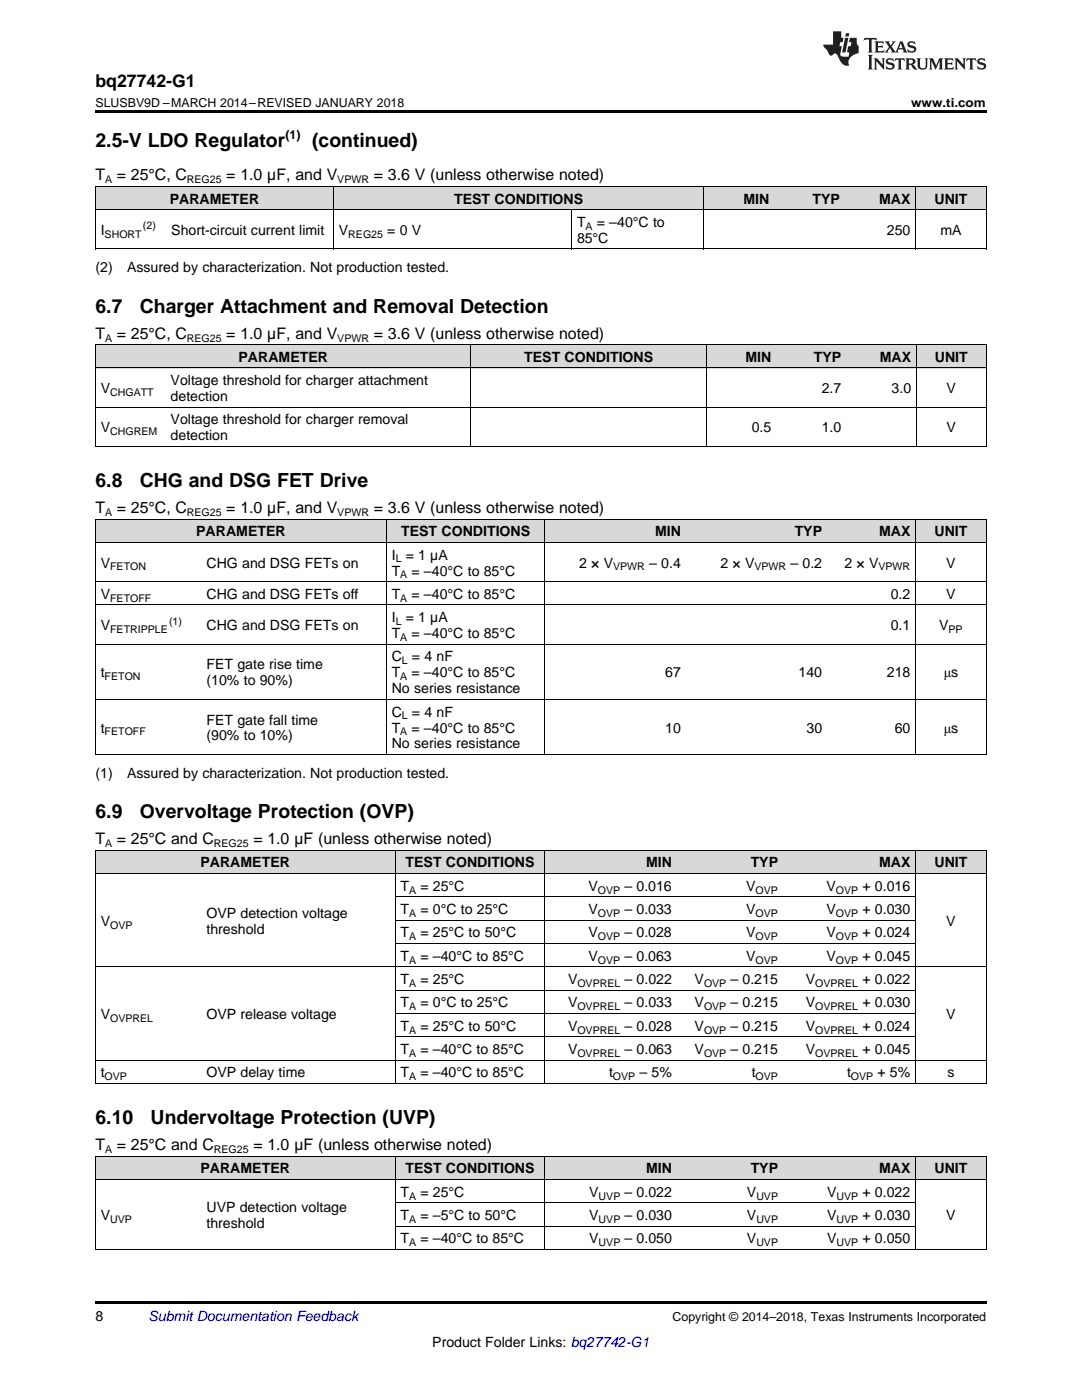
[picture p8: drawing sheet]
<svg xmlns="http://www.w3.org/2000/svg" width="216mm" height="279mm" viewBox="0 0 216 279" stroke-linecap="round" stroke-linejoin="round" font-family="sans-serif">
<defs><g id="words">
<g font-size="3.9">
<text x="19" y="29.3">2.5-V LDO Regulator</text>
<text x="62.3" y="29.3">(continued)</text>
<text x="19" y="62.4">6.7</text>
<text x="27.9" y="62.4">Charger Attachment and Removal Detection</text>
<text x="19" y="97.2">6.8</text>
<text x="27.9" y="97.2">CHG and DSG FET Drive</text>
<text x="19" y="163.3">6.9</text>
<text x="27.9" y="163.3">Overvoltage Protection (OVP)</text>
<text x="19" y="224.4">6.10</text>
<text x="30.1" y="224.4">Undervoltage Protection (UVP)</text>
</g>
<text font-size="3.5" x="19" y="17.3">bq27742-G1</text>
<g font-size="3.2">
<text x="19" y="36">T</text>
<text x="23.3" y="36">= 25°C, C</text>
<text x="45.2" y="36">= 1.0 µF, and V</text>
<text x="74.6" y="36">= 3.6 V (unless otherwise noted)</text>
<text x="19" y="67.6">T</text>
<text x="23.3" y="67.6">= 25°C, C</text>
<text x="45.2" y="67.6">= 1.0 µF, and V</text>
<text x="74.6" y="67.6">= 3.6 V (unless otherwise noted)</text>
<text x="19" y="102.4">T</text>
<text x="23.3" y="102.4">= 25°C, C</text>
<text x="45.2" y="102.4">= 1.0 µF, and V</text>
<text x="74.6" y="102.4">= 3.6 V (unless otherwise noted)</text>
<text x="19" y="168.5">T</text>
<text x="23.3" y="168.5">= 25°C and C</text>
<text x="50.6" y="168.5">= 1.0 µF (unless otherwise noted)</text>
<text x="19" y="229.5">T</text>
<text x="23.3" y="229.5">= 25°C and C</text>
<text x="50.6" y="229.5">= 1.0 µF (unless otherwise noted)</text>
</g>
<g font-size="2.8">
<text x="33.9" y="40.6">PARAMETER</text>
<text x="90.6" y="40.6">TEST CONDITIONS</text>
<text x="148.3" y="40.6">MIN</text>
<text x="162.1" y="40.6">TYP</text>
<text x="175.4" y="40.6">MAX</text>
<text x="186.5" y="40.6">UNIT</text>
<text x="20.1" y="46.9">I</text>
<text x="34.2" y="46.9">Short-circuit current limit</text>
<text x="67.6" y="46.9">V</text>
<text x="77.3" y="46.9">= 0 V</text>
<text x="115.1" y="45.3">T</text>
<text x="119.1" y="45.3">= –40°C to</text>
<text x="177" y="46.9">250</text>
<text x="187.6" y="46.9">mA</text>
<text x="115.1" y="48.5">85°C</text>
<text x="19" y="54.3">(2)</text>
<text x="25.4" y="54.3">Assured by characterization. Not production tested.</text>
<text x="34" y="76.9">Voltage threshold for charger attachment</text>
<text x="47.6" y="72.2">PARAMETER</text>
<text x="104.6" y="72.2">TEST CONDITIONS</text>
<text x="148.7" y="72.2">MIN</text>
<text x="162.4" y="72.2">TYP</text>
<text x="175.5" y="72.2">MAX</text>
<text x="186.5" y="72.2">UNIT</text>
<text x="20.1" y="78.5">V</text>
<text x="34" y="80">detection</text>
<text x="164" y="78.5">2.7</text>
<text x="177.9" y="78.5">3.0</text>
<text x="188.9" y="78.5">V</text>
<text x="20.1" y="86.3">V</text>
<text x="34" y="84.7">Voltage threshold for charger removal</text>
<text x="34" y="87.9">detection</text>
<text x="150" y="86.3">0.5</text>
<text x="164" y="86.3">1.0</text>
<text x="188.9" y="86.3">V</text>
<text x="39.2" y="107">PARAMETER</text>
<text x="80" y="107">TEST CONDITIONS</text>
<text x="130.7" y="107">MIN</text>
<text x="158.6" y="107">TYP</text>
<text x="175.4" y="107">MAX</text>
<text x="186.5" y="107">UNIT</text>
<text x="20.1" y="113.3">V</text>
<text x="41.2" y="113.3">CHG and DSG FETs on</text>
<text x="78.2" y="111.7">I</text>
<text x="81" y="111.7">= 1 µA</text>
<text x="115.6" y="113.3">2 × V</text>
<text x="129.5" y="113.3">– 0.4</text>
<text x="143.8" y="113.3">2 × V</text>
<text x="157.7" y="113.3">– 0.2</text>
<text x="168.5" y="113.3">2 × V</text>
<text x="188.8" y="113.3">V</text>
<text x="20.1" y="119.5">V</text>
<text x="41.2" y="119.5">CHG and DSG FETs off</text>
<text x="78.2" y="114.9">T</text>
<text x="78.2" y="119.5">T</text>
<text x="82.1" y="114.9">= –40°C to 85°C</text>
<text x="82.1" y="119.5">= –40°C to 85°C</text>
<text x="177.7" y="119.5">0.2</text>
<text x="188.8" y="119.5">V</text>
<text x="20.1" y="125.8">V</text>
<text x="41.2" y="125.8">CHG and DSG FETs on</text>
<text x="78.2" y="124.2">I</text>
<text x="81" y="124.2">= 1 µA</text>
<text x="177.7" y="125.8">0.1</text>
<text x="187.4" y="125.8">V</text>
<text x="78.2" y="127.4">T</text>
<text x="82.1" y="127.4">= –40°C to 85°C</text>
<text x="20.1" y="135.2">t</text>
<text x="41.2" y="133.6">FET gate rise time</text>
<text x="41.2" y="136.8">(10% to 90%)</text>
<text x="78.2" y="132">C</text>
<text x="78.2" y="135.2">T</text>
<text x="82.1" y="135.2">= –40°C to 85°C</text>
<text x="82.2" y="132">= 4 nF</text>
<text x="132.8" y="135.2">67</text>
<text x="159.3" y="135.2">140</text>
<text x="177" y="135.2">218</text>
<text x="188.3" y="135.2">μs</text>
<text x="78.2" y="138.4">No series resistance</text>
<text x="78.2" y="143">C</text>
<text x="82.2" y="143">= 4 nF</text>
<text x="20.1" y="146.2">t</text>
<text x="41.2" y="144.6">FET gate fall time</text>
<text x="41.2" y="147.8">(90% to 10%)</text>
<text x="78.2" y="146.2">T</text>
<text x="78.2" y="149.4">No series resistance</text>
<text x="82.1" y="146.2">= –40°C to 85°C</text>
<text x="132.8" y="146.2">10</text>
<text x="160.9" y="146.2">30</text>
<text x="178.5" y="146.2">60</text>
<text x="188.3" y="146.2">μs</text>
<text x="19" y="155.2">(1)</text>
<text x="25.4" y="155.2">Assured by characterization. Not production tested.</text>
<text x="40" y="173.1">PARAMETER</text>
<text x="80.9" y="173.1">TEST CONDITIONS</text>
<text x="128.9" y="173.1">MIN</text>
<text x="149.8" y="173.1">TYP</text>
<text x="175.4" y="173.1">MAX</text>
<text x="186.5" y="173.1">UNIT</text>
<text x="79.9" y="177.8">T</text>
<text x="83.9" y="177.8">= 25°C</text>
<text x="117.4" y="177.8">V</text>
<text x="124.6" y="177.8">– 0.016</text>
<text x="148.9" y="177.8">V</text>
<text x="164.9" y="177.8">V</text>
<text x="172.1" y="177.8">+ 0.016</text>
<text x="20.1" y="184.7">V</text>
<text x="41.2" y="183.2">OVP detection voltage</text>
<text x="79.9" y="182.4">T</text>
<text x="83.9" y="182.4">= 0°C to 25°C</text>
<text x="117.4" y="182.4">V</text>
<text x="124.6" y="182.4">– 0.033</text>
<text x="148.9" y="182.4">V</text>
<text x="164.9" y="182.4">V</text>
<text x="172.1" y="182.4">+ 0.030</text>
<text x="188.8" y="184.7">V</text>
<text x="41.2" y="186.3">threshold</text>
<text x="79.9" y="187.1">T</text>
<text x="79.9" y="191.7">T</text>
<text x="83.9" y="187.1">= 25°C to 50°C</text>
<text x="83.9" y="191.7">= –40°C to 85°C</text>
<text x="117.4" y="187.1">V</text>
<text x="117.4" y="191.7">V</text>
<text x="124.6" y="187.1">– 0.028</text>
<text x="124.6" y="191.7">– 0.063</text>
<text x="148.9" y="187.1">V</text>
<text x="148.9" y="191.7">V</text>
<text x="164.9" y="187.1">V</text>
<text x="164.9" y="191.7">V</text>
<text x="172.1" y="187.1">+ 0.024</text>
<text x="172.1" y="191.7">+ 0.045</text>
<text x="79.9" y="196.4">T</text>
<text x="83.9" y="196.4">= 25°C</text>
<text x="113.3" y="196.4">V</text>
<text x="124.6" y="196.4">– 0.022</text>
<text x="138.6" y="196.4">V</text>
<text x="145.8" y="196.4">– 0.215</text>
<text x="160.8" y="196.4">V</text>
<text x="172.1" y="196.4">+ 0.022</text>
<text x="20.1" y="203.4">V</text>
<text x="41.2" y="203.4">OVP release voltage</text>
<text x="79.9" y="201">T</text>
<text x="83.9" y="201">= 0°C to 25°C</text>
<text x="113.3" y="201">V</text>
<text x="124.6" y="201">– 0.033</text>
<text x="138.6" y="201">V</text>
<text x="145.8" y="201">– 0.215</text>
<text x="160.8" y="201">V</text>
<text x="172.1" y="201">+ 0.030</text>
<text x="188.8" y="203.4">V</text>
<text x="79.9" y="205.7">T</text>
<text x="83.9" y="205.7">= 25°C to 50°C</text>
<text x="113.3" y="205.7">V</text>
<text x="124.6" y="205.7">– 0.028</text>
<text x="138.6" y="205.7">V</text>
<text x="145.8" y="205.7">– 0.215</text>
<text x="160.8" y="205.7">V</text>
<text x="172.1" y="205.7">+ 0.024</text>
<text x="20.1" y="215">t</text>
<text x="41.2" y="215">OVP delay time</text>
<text x="79.9" y="210.4">T</text>
<text x="79.9" y="215">T</text>
<text x="83.9" y="210.4">= –40°C to 85°C</text>
<text x="83.9" y="215">= –40°C to 85°C</text>
<text x="113.3" y="210.4">V</text>
<text x="121.5" y="215">t</text>
<text x="124.6" y="210.4">– 0.063</text>
<text x="127.6" y="215">– 5%</text>
<text x="138.6" y="210.4">V</text>
<text x="145.8" y="210.4">– 0.215</text>
<text x="150" y="215">t</text>
<text x="160.8" y="210.4">V</text>
<text x="169" y="215">t</text>
<text x="172.1" y="210.4">+ 0.045</text>
<text x="175.1" y="215">+ 5%</text>
<text x="189.1" y="215">s</text>
<text x="40" y="234.2">PARAMETER</text>
<text x="79.9" y="238.8">T</text>
<text x="80.9" y="234.2">TEST CONDITIONS</text>
<text x="83.9" y="238.8">= 25°C</text>
<text x="117.6" y="238.8">V</text>
<text x="124.6" y="238.8">– 0.022</text>
<text x="128.9" y="234.2">MIN</text>
<text x="149" y="238.8">V</text>
<text x="149.8" y="234.2">TYP</text>
<text x="165" y="238.8">V</text>
<text x="172.1" y="238.8">+ 0.022</text>
<text x="175.4" y="234.2">MAX</text>
<text x="186.5" y="234.2">UNIT</text>
<text x="20.1" y="243.5">V</text>
<text x="41.2" y="241.9">UVP detection voltage</text>
<text x="41.2" y="245.1">threshold</text>
<text x="79.9" y="243.5">T</text>
<text x="83.9" y="243.5">= –5°C to 50°C</text>
<text x="117.6" y="243.5">V</text>
<text x="124.6" y="243.5">– 0.030</text>
<text x="149" y="243.5">V</text>
<text x="165" y="243.5">V</text>
<text x="172.1" y="243.5">+ 0.030</text>
<text x="188.8" y="243.5">V</text>
<text x="79.9" y="248.1">T</text>
<text x="83.9" y="248.1">= –40°C to 85°C</text>
<text x="117.6" y="248.1">V</text>
<text x="124.6" y="248.1">– 0.050</text>
<text x="149" y="248.1">V</text>
<text x="165" y="248.1">V</text>
<text x="172.1" y="248.1">+ 0.050</text>
<text x="19" y="263.6">8</text>
<text x="86.3" y="268.9">Product Folder Links: bq27742-G1</text>
</g>
<text font-size="2.8" fill="#0000c8" x="29.6" y="263.6">Submit Documentation Feedback</text>
<g font-size="2.5">
<text x="19" y="21.4">SLUSBV9D –MARCH 2014–REVISED JANUARY 2018</text>
<text x="181.8" y="21.4">www.ti.com</text>
<text x="56.9" y="27.7">(1)</text>
<text x="134.2" y="263.6">Copyright © 2014–2018, Texas Instruments Incorporated</text>
</g>
<g font-size="2.1">
<text x="21" y="36.6">A</text>
<text x="37.3" y="36.6">REG25</text>
<text x="67.3" y="36.6">VPWR</text>
<text x="20.9" y="47.4">SHORT</text>
<text x="28.5" y="45.8">(2)</text>
<text x="69.5" y="47.4">REG25</text>
<text x="116.8" y="45.9">A</text>
<text x="21" y="68.2">A</text>
<text x="37.3" y="68.2">REG25</text>
<text x="67.3" y="68.2">VPWR</text>
<text x="22" y="79">CHGATT</text>
<text x="22" y="86.9">CHGREM</text>
<text x="21" y="103">A</text>
<text x="37.3" y="103">REG25</text>
<text x="67.3" y="103">VPWR</text>
<text x="22" y="113.8">FETON</text>
<text x="79" y="112.3">L</text>
<text x="122.3" y="113.8">VPWR</text>
<text x="150.5" y="113.8">VPWR</text>
<text x="175.3" y="113.8">VPWR</text>
<text x="79.9" y="115.4">A</text>
<text x="22" y="120.1">FETOFF</text>
<text x="33.7" y="124.6">(1)</text>
<text x="79" y="124.7">L</text>
<text x="79.9" y="120.1">A</text>
<text x="22" y="126.3">FETRIPPLE</text>
<text x="79.9" y="127.9">A</text>
<text x="189.3" y="126.3">PP</text>
<text x="20.9" y="135.7">FETON</text>
<text x="79.9" y="135.7">A</text>
<text x="80.2" y="132.6">L</text>
<text x="80.2" y="143.6">L</text>
<text x="20.9" y="146.8">FETOFF</text>
<text x="79.9" y="146.8">A</text>
<text x="21" y="169.1">A</text>
<text x="42.7" y="169.1">REG25</text>
<text x="81.6" y="178.3">A</text>
<text x="119.3" y="178.3">OVP</text>
<text x="150.8" y="178.3">OVP</text>
<text x="166.8" y="178.3">OVP</text>
<text x="22" y="185.3">OVP</text>
<text x="81.6" y="183">A</text>
<text x="119.3" y="183">OVP</text>
<text x="150.8" y="183">OVP</text>
<text x="166.8" y="183">OVP</text>
<text x="81.6" y="187.6">A</text>
<text x="119.3" y="187.6">OVP</text>
<text x="150.8" y="187.6">OVP</text>
<text x="166.8" y="187.6">OVP</text>
<text x="81.6" y="192.3">A</text>
<text x="81.6" y="197">A</text>
<text x="115.2" y="197">OVPREL</text>
<text x="119.3" y="192.3">OVP</text>
<text x="140.5" y="197">OVP</text>
<text x="150.8" y="192.3">OVP</text>
<text x="162.7" y="197">OVPREL</text>
<text x="166.8" y="192.3">OVP</text>
<text x="22" y="203.9">OVPREL</text>
<text x="81.6" y="201.6">A</text>
<text x="115.2" y="201.6">OVPREL</text>
<text x="140.5" y="201.6">OVP</text>
<text x="162.7" y="201.6">OVPREL</text>
<text x="81.6" y="206.3">A</text>
<text x="115.2" y="206.3">OVPREL</text>
<text x="140.5" y="206.3">OVP</text>
<text x="162.7" y="206.3">OVPREL</text>
<text x="20.9" y="215.6">OVP</text>
<text x="81.6" y="210.9">A</text>
<text x="81.6" y="215.6">A</text>
<text x="115.2" y="210.9">OVPREL</text>
<text x="122.3" y="215.6">OVP</text>
<text x="140.5" y="210.9">OVP</text>
<text x="150.8" y="215.6">OVP</text>
<text x="162.7" y="210.9">OVPREL</text>
<text x="169.8" y="215.6">OVP</text>
<text x="21" y="230.2">A</text>
<text x="42.7" y="230.2">REG25</text>
<text x="81.6" y="239.4">A</text>
<text x="119.5" y="239.4">UVP</text>
<text x="150.9" y="239.4">UVP</text>
<text x="166.9" y="239.4">UVP</text>
<text x="22" y="244.1">UVP</text>
<text x="81.6" y="244.1">A</text>
<text x="119.5" y="244.1">UVP</text>
<text x="150.9" y="244.1">UVP</text>
<text x="166.9" y="244.1">UVP</text>
<text x="81.6" y="248.7">A</text>
<text x="119.5" y="248.7">UVP</text>
<text x="150.9" y="248.7">UVP</text>
<text x="166.9" y="248.7">UVP</text>
</g>
</g></defs>
<g fill="#d8d8d8">
<path d="M19 230.8h21.1v4.6h-21.1z"/>
<path d="M40.1 230.8h38.8v4.6h-38.8z"/>
<path d="M78.9 230.8h29.9v4.6h-29.9z"/>
<path d="M108.8 230.8h26.4v4.6h-26.4z"/>
<path d="M135.2 230.8h21.2v4.6h-21.2z"/>
<path d="M156.4 230.8h26.3v4.6h-26.3z"/>
<path d="M182.7 230.8h14.1v4.6h-14.1z"/>
<path d="M19 169.7h21.1v4.7h-21.1z"/>
<path d="M40.1 169.7h38.8v4.7h-38.8z"/>
<path d="M78.9 169.7h29.9v4.7h-29.9z"/>
<path d="M108.8 169.7h26.4v4.7h-26.4z"/>
<path d="M135.2 169.7h21.2v4.7h-21.2z"/>
<path d="M156.4 169.7h26.3v4.7h-26.3z"/>
<path d="M182.7 169.7h14.1v4.7h-14.1z"/>
<path d="M19 103.6h21.1v4.7h-21.1z"/>
<path d="M40.1 103.6h37v4.7h-37z"/>
<path d="M77.1 103.6h31.7v4.7h-31.7z"/>
<path d="M108.8 103.6h28.2v4.7h-28.2z"/>
<path d="M137 103.6h28.1v4.7h-28.1z"/>
<path d="M165.1 103.6h17.6v4.7h-17.6z"/>
<path d="M182.7 103.6h14.1v4.7h-14.1z"/>
<path d="M19 68.8h14v4.7h-14z"/>
<path d="M33 68.8h61v4.7h-61z"/>
<path d="M94 68.8h47v4.7h-47z"/>
<path d="M141 68.8h14v4.7h-14z"/>
<path d="M155 68.8h13.9v4.7h-13.9z"/>
<path d="M168.9 68.8h14v4.7h-14z"/>
<path d="M182.9 68.8h13.9v4.7h-13.9z"/>
<path d="M19 37.3h14.1v4.6h-14.1z"/>
<path d="M33.1 37.3h33.5v4.6h-33.5z"/>
<path d="M66.6 37.3h47.5v4.6h-47.5z"/>
<path d="M114.1 37.3h26.4v4.6h-26.4z"/>
<path d="M140.5 37.3h14.1v4.6h-14.1z"/>
<path d="M154.6 37.3h14.1v4.6h-14.1z"/>
<path d="M168.7 37.3h14v4.6h-14z"/>
<path d="M182.7 37.3h14.1v4.6h-14.1z"/>
</g>
<g fill="#000">
<path d="M19 22h177.8v.5h-177.8zM19 49.7h.2zM66.5 49.7h.1zM114 49.7h.1zM140.4 49.7h.1zM182.6 49.7h.1zM196.7 49.7h.1zM19 89.1h.2zM93.9 89.1h.1zM140.9 89.1h.1zM182.8 89.1h.1zM196.7 89.1h.1z"/>
<path d="M19 150.6h.2zM77 150.6h.1zM108.7 150.6h.1zM182.6 150.6h.1zM196.7 150.6h.1zM19 216.3h.2zM78.8 216.3h.1zM108.7 216.3h.1zM182.6 216.3h.1zM196.7 216.3h.1zM19 259.7h177.8v.5h-177.8z"/>
</g>
<g fill="none" stroke="#000" stroke-width=".2">
<path d="M19 37.2h177.8M19.1 37.2v12.5M66.5 37.2v12.5M140.5 37.2v12.5M182.7 37.2v12.5M196.8 37.2v12.5M19 49.7h177.8M19 41.9h177.8M114 41.9v7.8M19 73.4h177.8M19 68.8h177.8M19.1 68.8v20.3"/>
<path d="M93.9 68.8v20.3M141 68.8v20.3M182.8 68.8v20.3M196.8 68.8v20.3M19 89.1h177.8M19 81.3h177.8M19 116.1h177.8M19 108.2h177.8M19 103.6h177.8M19.1 103.6v47M77.1 103.6v47M108.7 103.6v47"/>
<path d="M182.7 103.6v47M196.8 103.6v47M19 139.6h177.8M19 128.6h177.8M19 120.7h177.8M19 150.6h177.8M19 174.3h177.8M19 169.7h177.8M19.1 169.7v46.6M78.8 169.7v46.6M78.9 179h103.8M108.7 169.7v46.6"/>
<path d="M182.7 169.7v46.6M196.8 169.7v46.6M19 193h177.8M78.9 197.6h103.8M78.9 188.3h103.8M78.9 183.6h103.8M19 216.2h177.8M19 211.6h177.8M78.9 206.9h103.8M78.9 202.3h103.8M19 235.4h177.8M19 230.7h177.8"/>
<path d="M19.1 230.8v18.6M78.8 230.8v18.6M108.7 230.8v18.6M182.7 230.8v18.6M196.8 230.8v18.6M19 249.4h177.8M78.9 244.7h103.8M78.9 240h103.8"/>
</g>
<g fill="#231f20">
<path d="M172.5 7.6l-.1 .5 .4-.2h.6v.1v2.1l-.2 .4h.9l-.2-.4v-2.1l.1-.1h.5l.5 .2-.2-.5zM174.5 8.3l.2 .3v1.5l-.2 .4h1.8l.2-.6a1.04 1.04 0 0 1-1.3 .2v-.7h.6l.3 .2v-.6l-.3 .2h-.6v-.6l.8-.1 .4 .3-.2-.5zM176.5 8.3l.9 1.1-.9 1.1h.8l-.2-.2 .4-.7 .5 .7-.2 .2h1.5l-.2-.2 .2-.4h.9l.1 .4-.2 .2h1l-.3-.3-.7-1.9h-.5l-.9 2-.8-1 .9-1h-.8l.1 .3-.4 .5-.3-.6 .1-.2zM179.7 8.6l.4 1h-.7zM181.3 8.4a.63 .63 0 0 0-.2 .7 .63 .63 0 0 0 .6 .4l.6 .2 .1 .2a.75 .75 0 0 1-.7 .4 .75 .75 0 0 1-.6-.5l.1 .7 .1-.1a1.11 1.11 0 0 0 1.5-.6 1.13 1.13 0 0 0-1.2-.8l-.1-.4a1.04 1.04 0 0 1 1.2 .2l-.2-.5-.2 .1-.4-.2zM173.2 10.9l.2 .4v2.2l-.2 .4h1l-.3-.4v-2.2l.3-.4zM174.3 11.6l.3 .4v1.5l-.3 .4h.8l-.2-.4v-1.3l1.5 1.7v-1.9l.2-.4h-.7l.2 .4v.9l-1.1-1.3zM177 11.8a.62 .62 0 0 0-.2 .7 .62 .62 0 0 0 .6 .4l.6 .1 .1 .3a.76 .76 0 0 1-.7 .3 .76 .76 0 0 1-.7-.4l.2 .7 .1-.1a1.11 1.11 0 0 0 1.5-.6 1.13 1.13 0 0 0-1.2-.8l-.1-.4a1.04 1.04 0 0 1 1.2 .2l-.2-.6-.2 .1-.5-.1zM178.7 11.6l-.2 .6a.61 .61 0 0 1 .8-.3v1.6l-.2 .4h.9l-.2-.4v-1.6a.63 .63 0 0 1 .7 .3l-.1-.6zM180.6 11.6l.3 .4v1.5l-.3 .4h1l-.2-.2-.1-.8 .6 .2a.76 .76 0 0 0 1.2 .7l-1-1a.58 .58 0 0 0 .6-.5 .58 .58 0 0 0-.5-.6zM181.4 11.9h.1a.45 .45 0 0 1 .5 .1 .45 .45 0 0 1 .1 .5l-.8 .2zM182.9 11.6l.2 .2a2.17 2.17 0 0 0 .3 1.9 .99 .99 0 0 0 1.6-.6v-1.1l.2-.4h-.7l.2 .2a1.92 1.92 0 0 1-.2 1.8 .6 .6 0 0 1-.9-.5v-1.1l.2-.4zM185.4 11.6l.2 .4v1.5l-.2 .4h.7l-.2-.4v-1.4l.8 1.8 .8-1.8v1.4l-.2 .4h.9l-.2-.4v-1.5l.2-.4h-.8l-.6 1.5-.6-1.5zM188.4 11.6l.2 .4v1.5l-.2 .4h1.8l.1-.6a1.04 1.04 0 0 1-1.2 .1v-.6h.5l.4 .2v-.6l-.4 .2h-.5v-.7h.8l.3 .3-.1-.6zM190.5 11.6l.2 .4v1.5l-.2 .4h.7l-.2-.4v-1.3l1.5 1.7v-1.9l.2-.4h-.7l.2 .4v.9l-1.1-1.3zM192.9 11.6l-.1 .6a.61 .61 0 0 1 .7-.3l.1 1.6-.3 .4h1l-.3-.4 .1-1.6a.63 .63 0 0 1 .7 .3l-.1-.6zM195.2 11.8a.62 .62 0 0 0-.2 .7 .62 .62 0 0 0 .6 .4l.6 .1 .1 .3a.76 .76 0 0 1-.7 .3 .76 .76 0 0 1-.6-.4l.1 .7 .1-.1a1.11 1.11 0 0 0 1.6-.6 1.13 1.13 0 0 0-1.3-.8l-.1-.4a1.04 1.04 0 0 1 1.2 .2l-.1-.6-.2 .1-.5-.1z"/>
<path d="M166.2 6.3v2.6h-1.9v.4l.8 .9a.91 .91 0 0 0 1 .8 .56 .56 0 0 1 .5-.3 .56 .56 0 0 1 .5 .3l.4 .8a1.53 1.53 0 0 0 1.9 1.2 1.54 1.54 0 0 1 1-2.1l.9-.3v-1.4a1.52 1.52 0 0 1-.4-1.6h-1.3l-.2 .8h.5l-.2 .8h-.5l-.1 1v.2l.4 .1-.2 .8a1.93 1.93 0 0 1-1.6-.3l.3-1.8h-.5l.2-.8h.4l.2-.8h-.4v-1.3zM168.6 7.6l-.6 2.9h.7l.6-2.9zM168.8 6.6l-.1 .7h.6l.2-.7z"/>
</g>
<use href="#words"/>
</svg>
